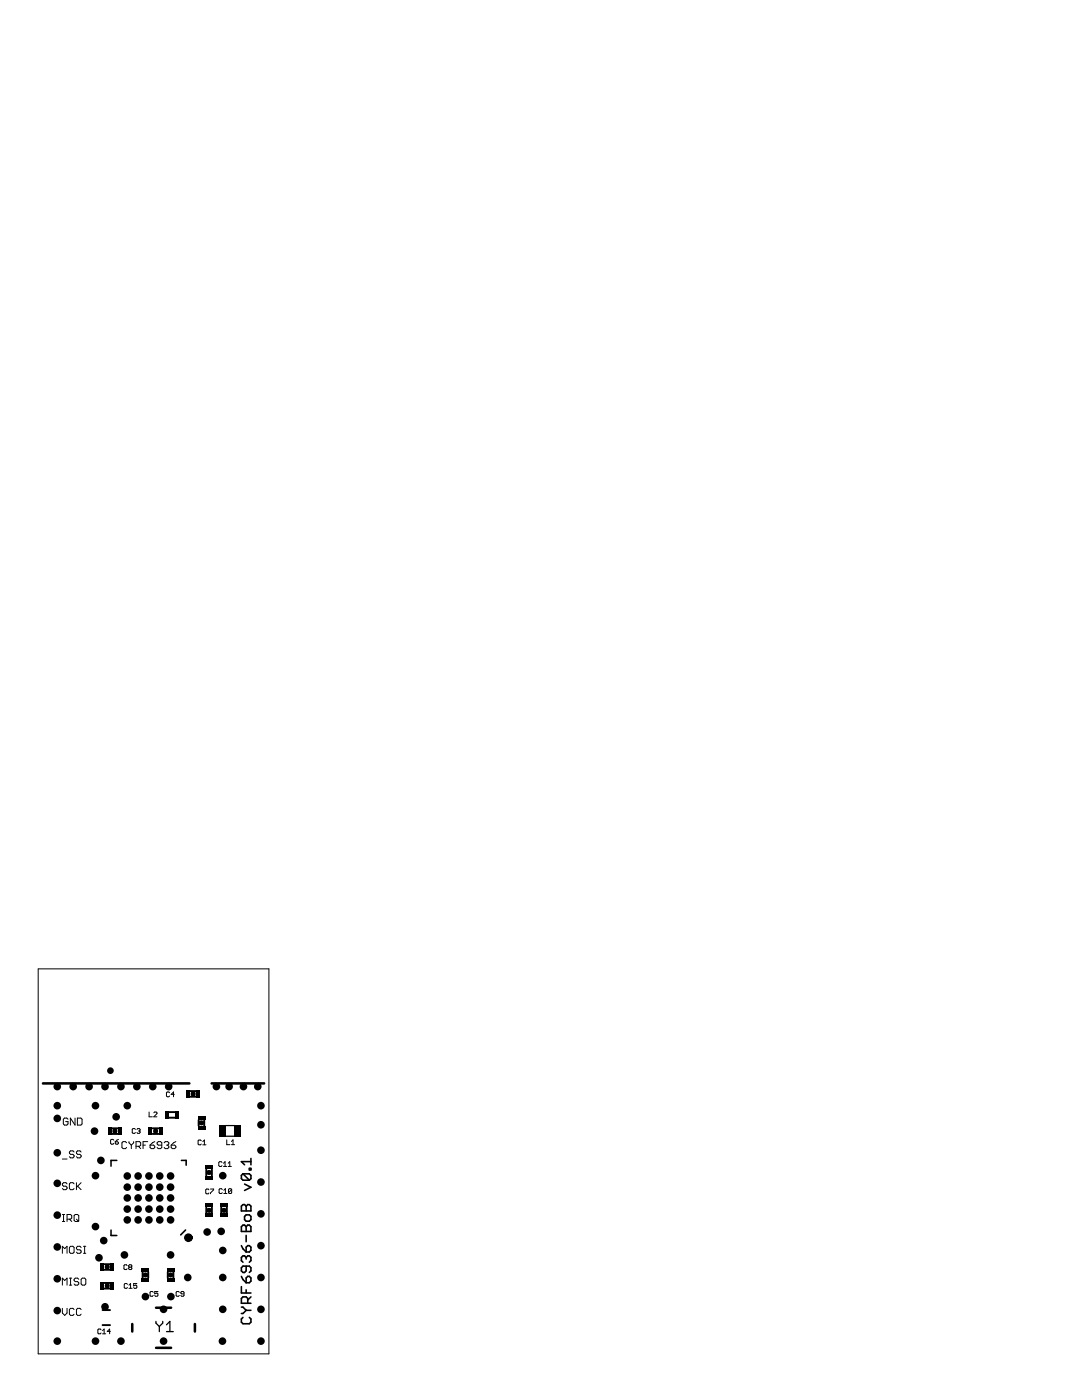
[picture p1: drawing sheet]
<svg xmlns="http://www.w3.org/2000/svg" width="216mm" height="279mm" viewBox="0 0 216 279" stroke-linecap="round" stroke-linejoin="round" font-family="sans-serif">
<g fill="none" stroke="#000" stroke-width=".2">
<path d="M7.6 193.4h46.1v76.8h-46.1zM33.8 218.1l-.1-.2h-.3l-.2 .2v.6l.2 .2h.3l.1-.2M34.8 218.4h-.7l.5-.5v1M12.4 231.3h1M13.4 236.3l-.3-.3h-.4l-.3 .3v.2l.3 .2h.4l.3 .3v.2l-.3 .2h-.4l-.3-.2M13.6 223.4l-.3-.3h-.4l-.3 .3v.9l.3 .2h.4l.3-.2v-.5h-.5M14.8 229.9l-.3-.2h-.4l-.3 .2v.2l.3 .3h.4l.3 .2v.2l-.3 .3h-.4l-.3-.3M14.8 236.3l-.3-.3h-.4l-.3 .3v.9l.3 .2h.4l.3-.2M15 223.1v1.4l-1-1.4v1.4M15.3 236v1.4M15.4 223.1h.7l.3 .3v.9l-.3 .2h-.7zM15.5 236.7l.7 .7"/>
<path d="M16.2 229.9l-.2-.2h-.5l-.2 .2v.2l.2 .3h.5l.2 .2v.2l-.2 .3h-.5l-.2-.3M16.2 236l-.9 1M22.7 227.6l-.2-.2h-.3l-.1 .2v.6l.1 .1h.3l.2-.1M23 227.9h.5l.1 .3-.1 .1h-.3l-.2-.1zM23.6 227.4l-.6 .5M25.3 228.1l-.3-.3h-.4l-.3 .3v.9l.3 .2h.4l.3-.2M25.7 227.8v.3l.5 .4M26.2 228.5v.7M26.7 227.8v.3l-.5 .4M27 225.4l-.1-.2h-.4l-.1 .2v.6l.1 .2h.4l.1-.2M27.1 228.8h.7l.3-.3v-.4l-.3-.3h-.7v1.4M27.3 225.4l.2-.2h.3l.2 .2-.2 .3"/>
<path d="M27.6 228.8l.5 .4M27.6 225.7h.2M27.8 225.7l.2 .2-.2 .3h-.3l-.2-.2M28.5 228.5h.5M29.5 227.8h-1v1.4M29.7 221.9v1h.7M29.9 228.5h.7l.3 .3v.2l-.3 .2h-.4l-.3-.2zM30.7 222.1l.1-.2h.4l.1 .2-.6 .8h.6M30.9 227.8l-1 .7M32.3 228.5h-.7l-.2-.2v-.2l.2-.3h.4l.3 .3v.9l-.3 .2h-.4l-.2-.2M32.8 228.1l.2-.3h.5l.2 .3v.2l-.2 .2M33.2 228.5h.3"/>
<path d="M33.5 228.5l.2 .3v.2l-.2 .2h-.5l-.2-.2M34.2 228.5h.7l.2 .3v.2l-.2 .2h-.5l-.2-.2zM35.1 227.8l-.9 .7M40.2 227.7l-.2-.2h-.3l-.2 .2v.6l.2 .2h.3l.2-.2M40.5 228.5h.6M40.5 227.8l.3-.3v1M41.7 237.5l-.2-.2h-.3l-.1 .2v.6l.1 .2h.3l.2-.2M42 237.3h.6l-.6 1M44.3 232l-.2-.2h-.3l-.1 .2v.6l.1 .2h.3l.2-.2M44.4 237.4l-.2-.2h-.3l-.2 .2v.6l.2 .2h.3l.2-.2M44.6 232.8h.6M44.6 232.2l.3-.4v1"/>
<path d="M44.7 237.6l.3-.4v1M44.7 238.2h.6M45.2 227.5v.9h.7M45.5 232.8h.7M45.5 232.2l.3-.4v1M46.2 228.4h.6M46.2 227.8l.3-.3v.9M46.2 237.4v.6l-.1 .2h-.4l-.1-.2M46.2 237.4l-.1-.2h-.4l-.1 .2v.6M46.2 237.4l-.6 .6M12.4 256.5v-1.4l.5 .4 .5-.4v1.4M12.4 250.1v-1.4l.5 .5 .5-.5v1.4"/>
<path d="M12.4 243.8h.5M12.4 242.4h.5M12.7 242.4v1.4M13.4 243.3h.7l.2-.2v-.5l-.2-.2h-.7v1.4M13.8 243.3l.5 .5M13.8 256.5h.5M13.8 255.1h.5M14.1 248.7h.4l.3 .3v.9l-.3 .2h-.4l-.3-.2v-.9zM14.1 255.1v1.4M14.8 242.6l.2-.2h.5l.2 .2v.9l-.2 .3h-.5l-.2-.3zM15.3 243.3l.4 .5M15.7 255.3l-.2-.2h-.5l-.2 .2v.2l.2 .3h.5l.2 .2v.2l-.2 .3h-.5l-.2-.3"/>
<path d="M16.2 249l-.2-.3h-.5l-.2 .3v.2l.2 .2h.5l.2 .3v.2l-.2 .2h-.5l-.2-.2M16.4 255.1h.5l.2 .2v.9l-.2 .3h-.5l-.2-.3v-.9zM16.7 248.7h.4M16.7 250.1h.4M16.9 248.7v1.4M25.4 252.6l-.2-.2h-.3l-.2 .2v.6l.2 .2h.3l.2-.2M25.4 256.3l-.1-.1h-.3l-.2 .1v.7l.2 .1h.3l.1-.1M25.7 257.1h.7M25.7 256.5l.4-.3v.9M25.8 252.9l-.1-.2 .1-.3h.3l.2 .2-.2 .3M25.8 252.9l-.1 .1 .1 .4h.3l.2-.2-.2-.3M25.8 252.9h.3"/>
<path d="M27.3 256.2h-.6v.4l.3-.1 .3 .1v.4l-.2 .1h-.3l-.1-.1M30.6 257.9l-.2-.2h-.3l-.2 .2v.6l.2 .2h.3l.2-.2M31.5 257.7h-.6v.5l.3-.1 .3 .1v.3l-.1 .2h-.4l-.1-.2M35.8 257.9l-.2-.2h-.3l-.2 .2v.6l.2 .2h.3l.2-.2M36.7 258.2h-.5l-.1-.1 .1-.4h.4l.1 .2v.6l-.1 .2h-.4l-.1-.2M12.4 261.1v.9l.5 .5 .5-.5v-.9M14.8 261.3l-.3-.2h-.4l-.3 .2v1l.3 .2h.4l.3-.2M16.2 261.3l-.2-.2h-.5l-.2 .2v1l.2 .2h.5l.2-.2M20.2 265.4l-.2-.2h-.3l-.2 .2v.6l.2 .2h.3l.2-.2M20.5 266.2h.6M20.5 265.6l.3-.4v1M22 265.7h-.6l.5-.5v1"/>
</g>
<path d="M8.6 216.2h29.2M42.2 216.2h10.5M26.4 264.2v1.5M31.1 261h3M31.1 269h3M38.9 264.2v1.5" fill="none" stroke="#000" stroke-width=".51"/>
<g fill="none" stroke="#000" stroke-width=".32">
<path d="M23.3 231.6h-1.1v1.1M36.2 231.6h.9v.9M48.5 234.3l-.3 .3v.6l.3 .3h1.3M48.5 234.3h1.3l.3 .3v.6l-.3 .3M48.5 234.3l1.3 1.2M48.8 236.3l1.3 .6-1.3 .7M49.8 233.2h.3v.3h-.3zM50.1 231.2v1.3M50.1 231.8h-1.9l.6 .7M22.2 245.5v1.1h1.1M37 245.5l-.9 1M48.2 240.7l.3-.3h.3l.3 .3 .3-.3h.4l.3 .3v1h-1.9z"/>
<path d="M48.2 244.8l.3-.3h.3l.3 .3 .3-.3h.4l.3 .3v1h-1.9zM48.2 256.8v1.2h1.9M48.2 254.7l.3 .7 .6 .6M48.2 248.6l.3 .6 .6 .7M48.8 242.8l.3-.4h.7l.3 .4v.6l-.3 .3h-.7l-.3-.3zM49.1 251l-.3-.4h-.3l-.3 .4v.6l.3 .3M49.1 252.7v.9l-.3 .4h-.3l-.3-.4v-.6l.3-.3h1.3l.3 .3v.6l-.3 .4M49.1 248.9l.3-.3h.4l.3 .3v.6l-.3 .4h-.7zM49.1 251l.3-.4h.4l.3 .4v.6l-.3 .3M49.1 240.7v1M49.1 244.8v1M49.1 246.5v1.3"/>
<path d="M49.1 251v.3M49.1 257.4v.6M49.4 254.7h.4l.3 .3v.7l-.3 .3h-.7v-1zM50.1 258.8l-.7 .7M48.2 260.9h.3l.6 .6M48.5 262.9l-.3 .3v.7l.3 .3h1.3l.3-.3v-.7l-.3-.3M49.1 261.5l-.6 .6h-.3M49.1 261.5h1M49.4 260.1v-1l-.3-.3h-.6l-.3 .3v1h1.9"/>
</g>
<circle cx="37.6" cy="247" r=".25" fill="none" stroke="#000" stroke-width="1.3"/>
<g fill="none" stroke="#000" stroke-width=".38">
<path d="M37.9 218.9h1.3M37.9 217.8h1.3M22.3 226.3h1.2M22.3 225.2h1.2M30.4 226.3h1.3M30.4 225.2h1.3M33.7 221.9h1.2M33.7 223.1h1.2M39.6 223.5v1.2M40.8 223.5v1.2M41.2 233.4v1.2M42.3 233.4v1.2"/>
<path d="M20.8 257.2h1.2M20.8 256h1.2M20.8 253.4h1.2M20.8 252.3h1.2M28.5 253.8v1.3M29.6 253.8v1.3M33.5 253.8v1.3M34.6 253.8v1.3M41.2 240.9v1.3M42.3 240.9v1.3M44.1 240.9v1.3M45.3 240.9v1.3"/>
<path d="M20.5 261.5h1.5M20.5 264.5h1.5"/>
</g>
<path d="M38.5 218.2v.2M22.9 225.7v.1M31.1 225.7v.1M40.1 224.1h.2M41.6 234h.2M21.4 252.8v.1M21.4 256.5v.2M28.9 254.4h.2M34 254.4h.1M41.6 241.6h.2M44.6 241.6h.2" fill="none" stroke="#000" stroke-width="1"/>
<g fill="#000">
<path d="M37.1 217.6h.8v1.5h-.8zM39.2 217.6h.7v1.5h-.7zM21.5 225h.8v1.5h-.8zM23.6 225h.7v1.5h-.7zM29.7 225h.7v1.5h-.7zM31.7 225h.7v1.5h-.7zM32.9 221.8h.8v1.5h-.8zM34.9 221.8h.8v1.5h-.8zM39.5 224.7h1.5v.8h-1.5zM39.5 222.7h1.5v.7h-1.5zM41 234.6h1.5v.8h-1.5zM41 232.6h1.5v.8h-1.5z"/>
<path d="M43.8 224.5h1.3v2.4h-1.3zM46.8 224.5h1.2v2.4h-1.2zM20 255.8h.8v1.5h-.8zM20 252.1h.8v1.5h-.8zM22 255.8h.8v1.5h-.8zM22 252.1h.8v1.5h-.8zM28.3 253.1h1.5v.7h-1.5zM28.3 255.1h1.5v.7h-1.5zM33.3 253.1h1.5v.7h-1.5zM33.3 255.1h1.5v.7h-1.5zM41 242.2h1.5v.7h-1.5zM41 240.2h1.5v.7h-1.5z"/>
<path d="M43.9 240.2h1.5v.7h-1.5zM43.9 242.2h1.5v.8h-1.5z"/>
<circle cx="11.4" cy="216.9" r=".76"/>
<circle cx="14.6" cy="216.9" r=".76"/>
<circle cx="17.8" cy="216.9" r=".76"/>
<circle cx="21" cy="216.9" r=".76"/>
<circle cx="22" cy="213.7" r=".67"/>
<circle cx="24.1" cy="216.9" r=".76"/>
<circle cx="27.3" cy="216.9" r=".76"/>
<circle cx="30.5" cy="216.9" r=".76"/>
<circle cx="33.7" cy="216.9" r=".76"/>
<circle cx="43.2" cy="216.9" r=".76"/>
<circle cx="45.7" cy="216.9" r=".76"/>
<circle cx="48.6" cy="216.9" r=".76"/>
<circle cx="51.4" cy="216.9" r=".76"/>
<circle cx="11.4" cy="223.2" r=".76"/>
<circle cx="11.4" cy="220.7" r=".76"/>
<circle cx="11.4" cy="236.2" r=".76"/>
<circle cx="11.4" cy="230.1" r=".76"/>
<circle cx="18.9" cy="225.7" r=".76"/>
<circle cx="19" cy="220.7" r=".76"/>
<circle cx="19" cy="234.6" r=".76"/>
<circle cx="20.1" cy="231.6" r=".76"/>
<circle cx="23.2" cy="222.9" r=".76"/>
<circle cx="25.4" cy="239.1" r=".76"/>
<circle cx="25.4" cy="220.7" r=".76"/>
<circle cx="25.4" cy="234.7" r=".76"/>
<circle cx="25.4" cy="236.9" r=".76"/>
<circle cx="27.6" cy="239.1" r=".76"/>
<circle cx="27.6" cy="234.7" r=".76"/>
<circle cx="27.6" cy="236.9" r=".76"/>
<circle cx="29.7" cy="239.1" r=".76"/>
<circle cx="29.7" cy="234.7" r=".76"/>
<circle cx="29.7" cy="236.9" r=".76"/>
<circle cx="31.9" cy="239.1" r=".76"/>
<circle cx="31.9" cy="234.7" r=".76"/>
<circle cx="31.9" cy="236.9" r=".76"/>
<circle cx="34" cy="239.1" r=".76"/>
<circle cx="34" cy="234.7" r=".76"/>
<circle cx="34" cy="236.9" r=".76"/>
<circle cx="44.4" cy="234.6" r=".76"/>
<circle cx="52.1" cy="224.5" r=".76"/>
<circle cx="52.1" cy="229.6" r=".76"/>
<circle cx="52.1" cy="220.7" r=".76"/>
<circle cx="52.1" cy="235.9" r=".76"/>
<circle cx="11.4" cy="248.9" r=".76"/>
<circle cx="11.4" cy="255.2" r=".76"/>
<circle cx="11.4" cy="242.5" r=".76"/>
<circle cx="19.1" cy="244.8" r=".76"/>
<circle cx="19.7" cy="251" r=".76"/>
<circle cx="20.7" cy="247.6" r=".76"/>
<circle cx="24.8" cy="250.4" r=".76"/>
<circle cx="25.4" cy="241.3" r=".76"/>
<circle cx="25.4" cy="243.5" r=".76"/>
<circle cx="27.6" cy="241.3" r=".76"/>
<circle cx="27.6" cy="243.5" r=".76"/>
<circle cx="29" cy="258.8" r=".76"/>
<circle cx="29.7" cy="241.3" r=".76"/>
<circle cx="29.7" cy="243.5" r=".76"/>
<circle cx="31.9" cy="241.3" r=".76"/>
<circle cx="31.9" cy="243.5" r=".76"/>
<circle cx="34" cy="241.3" r=".76"/>
<circle cx="34" cy="243.5" r=".76"/>
<circle cx="34" cy="250.4" r=".76"/>
<circle cx="34.1" cy="258.8" r=".76"/>
<circle cx="37.5" cy="255" r=".76"/>
<circle cx="41.3" cy="245.9" r=".76"/>
<circle cx="44.1" cy="245.7" r=".76"/>
<circle cx="44.4" cy="255" r=".76"/>
<circle cx="44.4" cy="249.6" r=".76"/>
<circle cx="52.1" cy="255" r=".76"/>
<circle cx="52.1" cy="248.6" r=".76"/>
<circle cx="52.1" cy="242.3" r=".76"/>
<circle cx="11.4" cy="267.7" r=".76"/>
<circle cx="11.4" cy="261.6" r=".76"/>
<circle cx="19" cy="267.7" r=".76"/>
<circle cx="21" cy="260.8" r=".76"/>
<circle cx="24.1" cy="267.7" r=".76"/>
<circle cx="32.6" cy="261.3" r=".76"/>
<circle cx="32.6" cy="267.7" r=".76"/>
<circle cx="44.4" cy="267.7" r=".76"/>
<circle cx="44.4" cy="261.3" r=".76"/>
<circle cx="52.1" cy="261.3" r=".76"/>
<circle cx="52.1" cy="267.7" r=".76"/>
</g>
<path d="M45 226.8h1.8M45 224.6h1.8M31.1 263.7v.4l.7 .6M31.8 264.7v1M32.5 263.7v.4l-.7 .6M33.2 264.4l.7-.7v2M33.2 265.7h1.4" fill="none" stroke="#000" stroke-width=".25"/>
</svg>
